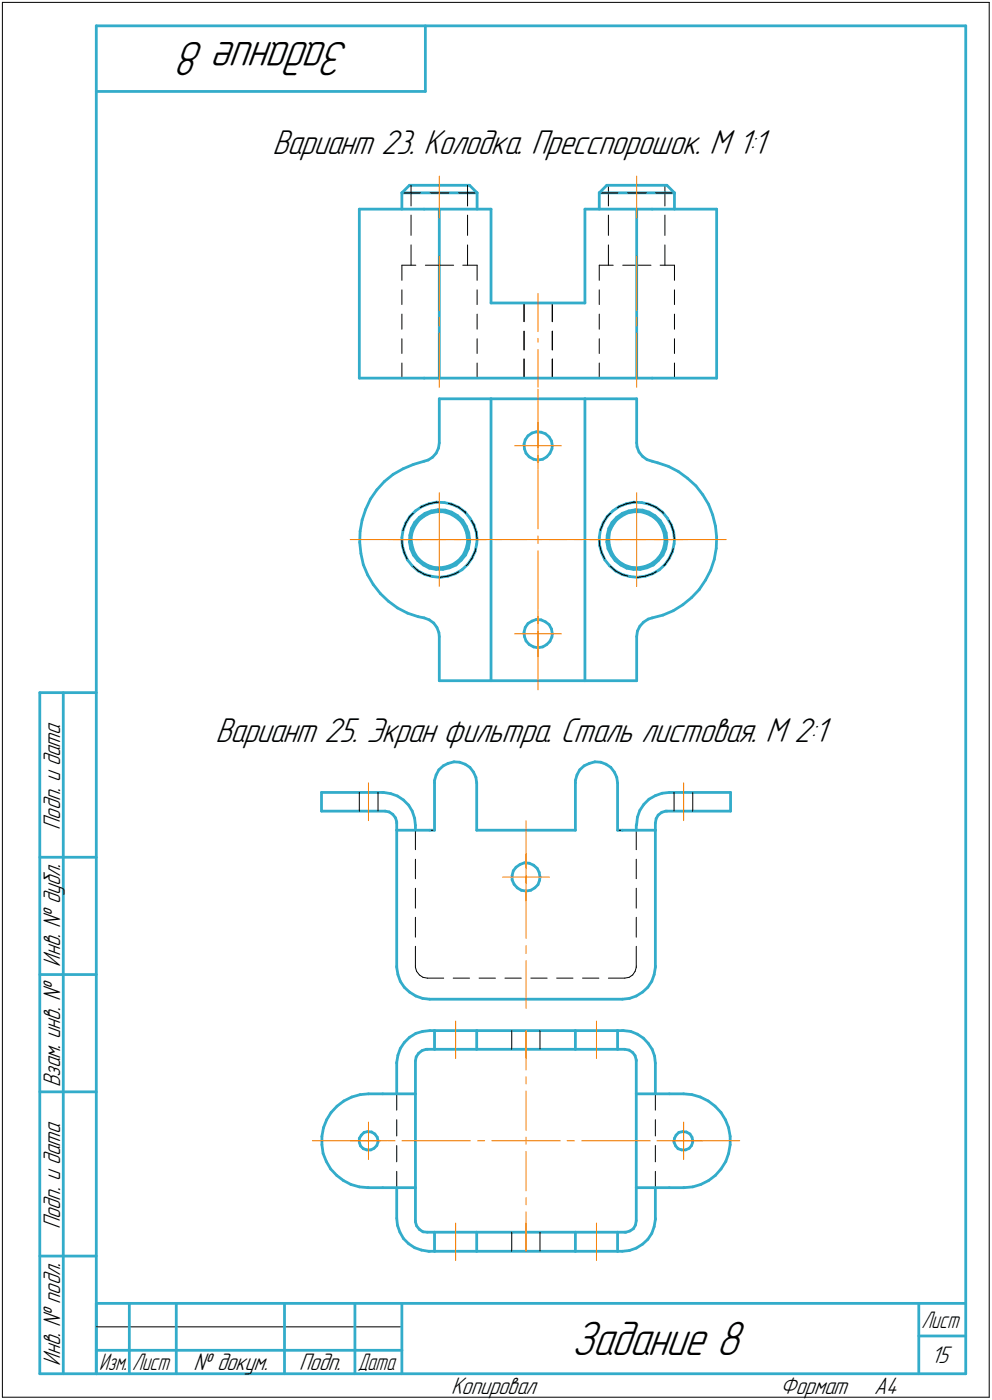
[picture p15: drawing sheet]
<svg xmlns="http://www.w3.org/2000/svg" width="211mm" height="298mm" viewBox="0 0 211 298" stroke-linecap="round" stroke-linejoin="round" font-family="sans-serif">
<defs><g id="words">
<g font-size="10.9">
<text x="74.4" y="9" transform="rotate(-180 74.4 9)">Задание 8</text>
<text x="121.6" y="288.5">Задание 8</text>
</g>
<g font-size="7.8">
<text x="58" y="32.7">Вариант 23. Колодка. Пресспорошок. М 1:1</text>
<text x="45.8" y="158">Вариант 25. Экран фильтра. Сталь листовая. М 2:1</text>
</g>
<g font-size="5.4">
<text x="12.8" y="176.7" transform="rotate(-90 12.8 176.7)">Подп. и дата</text>
<text x="12.8" y="205.8" transform="rotate(-90 12.8 205.8)">Инв. № дубл.</text>
<text x="12.8" y="231.6" transform="rotate(-90 12.8 231.6)">Взам. инв. №</text>
<text x="12.8" y="261.7" transform="rotate(-90 12.8 261.7)">Подп. и дата</text>
<text x="12.8" y="290.8" transform="rotate(-90 12.8 290.8)">Инв. № подл.</text>
<text x="41.2" y="291.8">№ докум.</text>
<text x="63.6" y="291.8">Подп.</text>
<text x="198.1" y="290.3">15</text>
<text x="96" y="296.8">Копировал</text>
<text x="166" y="296.8">Формат</text>
<text x="186" y="296.8">A4</text>
</g>
<g font-size="5.3">
<text x="196.1" y="282.8">Лист</text>
<text x="21.1" y="291.8">Изм.</text>
<text x="28.1" y="291.8">Лист</text>
<text x="76.1" y="291.8">Дата</text>
</g>
</g></defs>
<g fill="none" stroke="#33acca" stroke-width=".59">
<path d="M20.5 5.5v287zM20.5 5.5h185zM20.5 19.5h70zM90.5 5.5v14zM205.5 5.5v287zM87.1 39.5h6.4zM93.5 39.5h6.4zM99.9 39.5l1.6 1.6zM129.1 39.5h6.4zM135.5 39.5h6.4zM141.9 39.5l1.6 1.6zM76.5 44.5h13.8z"/>
<path d="M76.5 44.5v36zM85.5 41.1h8zM85.5 41.1l1.6-1.6zM85.5 41.1v3.4zM90.3 44.5h3.2zM93.5 44.5v36zM93.5 41.1h8zM93.5 44.5h11zM101.5 41.1v3.4zM104.5 44.5v20zM124.5 44.5v20zM124.5 44.5h11z"/>
<path d="M127.5 41.1h8zM127.5 41.1v3.4zM127.5 41.1l1.6-1.6zM135.5 41.1h8zM135.5 44.5v36zM135.5 44.5h3.3zM138.8 44.5h13.7zM143.5 41.1v3.4zM152.5 44.5v36zM104.5 64.5h20zM76.5 80.5h13.8zM85.8 99.8l2.2-.9z"/>
<path d="M88 98.9l2.3-.7zM90.3 80.5h3.2zM90.3 98.2l.8-.2zM91.1 98l.9-.6zM92.8 96.5l-.8 .9zM93.3 95.4l-.5 1.1zM93.5 80.5h42zM93.5 84.9v9.4zM93.5 84.9h11zM93.5 94.3l-.2 1.1zM104.5 84.9v60zM104.5 84.9h20z"/>
<path d="M111.5 94.6l.1 1zM111.6 95.6l.3 .9zM111.8 93.6l-.3 1zM111.9 96.5l.7 .8zM112.4 92.8l.8-.6zM112.4 92.8l-.6 .8zM112.6 97.3l.9 .5zM113.2 92.2l.9-.3zM113.5 97.8l1 .2zM114.1 91.9l1 .1zM114.5 98l1-.2zM115.1 92l1 .4z"/>
<path d="M115.5 97.8l.8-.5zM116.1 92.4l.7 .6zM116.8 93l.5 .9zM117 96.5l-.7 .8zM117.3 93.9l.2 1zM117.4 95.6l-.4 .9zM117.5 94.9l-.1 .7zM124.5 84.9h11zM124.5 84.9v60zM135.5 80.5h3.3zM135.5 84.9v9.4zM135.5 94.3l.1 .9z"/>
<path d="M135.6 95.2l.4 1.1zM136 96.3l.7 .9zM136.7 97.2l1 .7zM137.7 97.9l1.1 .3zM138.8 80.5h13.7zM138.8 98.2l1.2 .4zM140 98.6l2.2 .7zM142.2 99.3l2.2 1.1zM76.5 115.5l.3 2.4zM76.6 113.1l-.1 2.4zM76.8 117.9l.5 2.3zM77 110.7l-.4 2.4z"/>
<path d="M77.8 108.5l-.8 2.2zM78.8 106.3l-1 2.2zM80.2 104.3l-1.4 2zM81.8 102.5l1.9-1.5zM81.8 102.5l-1.6 1.8zM83.7 101l2.1-1.2zM85.5 114.5l.1 1.7zM85.6 116.2l.4 1.5zM85.8 112.9l-.3 1.6zM86 117.7l.7 1.5zM86.4 111.3l-.6 1.6zM86.7 119.2l1 1.3z"/>
<path d="M87.1 115.4l.3 1.4zM87.2 110l-.8 1.3zM87.2 114l-.1 1.4zM87.4 116.8l.6 1.4zM87.5 114.6l.1 1.4zM87.5 112.5l-.3 1.5zM87.6 116l.5 1.4zM87.7 113.2l-.2 1.4zM88 118.2l.9 1.2zM88.1 117.4l.6 1.2zM88.2 111.3l-.7 1.2zM88.3 111.9l-.6 1.3z"/>
<path d="M88.4 108.8l1.3-.9zM88.4 108.8l-1.2 1.2zM88.7 118.6l1 1zM88.9 119.4l1.2 .9zM89.2 110.7l1.1-.8zM89.2 110.7l-.9 1.2zM89.2 110.2l1.2-.9zM89.2 110.2l-1 1.1zM89.7 107.9l1.6-.6zM89.7 119.6l1.3 .8zM90.3 109.9l1.2-.7zM90.4 109.3l1.4-.5z"/>
<path d="M91.3 107.3l1.6-.4zM91.5 109.2l1.5-.2zM91.8 108.8l1.4-.3zM92.9 106.9l1.7 .1zM93 109h1.3zM93.2 108.5l1.5 .1zM94.3 109l1.5 .4zM94.6 107l1.5 .4zM94.7 108.6l1.4 .5zM95.8 109.4l1.1 .7zM96.1 107.4l1.5 .6zM96.1 109.1l1.3 .7z"/>
<path d="M96.9 110.1l1.1 .9zM97.4 109.8l1.1 1zM97.6 108l1.4 1.1zM98 111l.8 1.2zM98.5 110.8l.7 1.3zM98.6 118.2l-1 1.1zM98.8 112.2l.5 1.3zM99 109.1l1 1.2zM99.1 118.2l-1 1.1zM99.1 116.9l-.5 1.3zM99.2 112.1l.5 1.4zM99.3 113.5l.2 1.4z"/>
<path d="M99.5 115.6l-.4 1.3zM99.5 114.9v.7zM99.7 116.8l-.6 1.4zM99.7 113.5l.2 1.4zM99.9 115.4l-.2 1.4zM99.9 114.9v.5zM100 110.3l.8 1.5zM100.4 118.9l-.9 1.3zM100.8 111.8l.5 1.5zM101.1 117.4l-.7 1.5zM101.3 113.3l.2 1.6zM101.4 115.8l-.3 1.6z"/>
<path d="M101.5 114.9l-.1 .9zM127.5 114.5l.1 1.7zM127.6 116.2l.4 1.5zM127.8 112.9l-.3 1.6zM128 117.7l.7 1.5zM128.4 111.3l-.6 1.6zM128.7 119.2l1 1.3zM129.1 115.4l.3 1.4zM129.2 110l-.8 1.3zM129.2 114l-.1 1.4zM129.4 116.8l.6 1.4zM129.5 114.6l.1 1.4z"/>
<path d="M129.5 112.5l-.3 1.5zM129.6 116l.4 1.4zM129.7 113.2l-.2 1.4zM130 117.4l.7 1.2zM130 118.2l.9 1.2zM130.2 111.3l-.7 1.2zM130.3 111.9l-.6 1.3zM130.4 108.8l1.3-.9zM130.4 108.8l-1.2 1.2zM130.7 118.6l1 1zM130.9 119.4l1.2 .9zM131.1 110.7l1.1-.8z"/>
<path d="M131.1 110.7l-.8 1.2zM131.2 110.2l1.2-.9zM131.2 110.2l-1 1.1zM131.7 119.6l1.3 .8zM131.7 107.9l1.6-.6zM132.2 109.9l1.3-.7zM132.4 109.3l1.4-.5zM133.3 107.3l1.6-.4zM133.5 109.2l1.5-.2zM133.8 108.8l1.4-.3zM134.9 106.9l1.7 .1zM135 109h1.4z"/>
<path d="M135.2 108.5l1.5 .1zM136.4 109l1.4 .4zM136.6 107l1.5 .4zM136.7 108.6l1.4 .5zM137.8 109.4l1.2 .7zM138.1 107.4l1.5 .6zM138.1 109.1l1.3 .7zM139 110.1l1 .9zM139.4 109.8l1.1 1zM139.6 108l1.4 1.1zM140 111l.8 1.2zM140.5 110.8l.7 1.3z"/>
<path d="M140.5 118.2l-.9 1.1zM140.8 112.2l.5 1.3zM141 109.1l1 1.2zM141.1 118.2l-1 1.1zM141.1 116.9l-.6 1.3zM141.2 112.1l.5 1.4zM141.3 113.5l.2 1.4zM141.5 115.6l-.4 1.3zM141.5 114.9v.7zM141.6 116.8l-.5 1.4zM141.7 113.5l.2 1.4zM141.9 115.4l-.3 1.4z"/>
<path d="M141.9 114.9v.5zM142 110.3l.8 1.5zM142.4 118.9l-.9 1.3zM142.8 111.8l.5 1.5zM143.1 117.4l-.7 1.5zM143.3 113.3l.2 1.6zM143.4 115.8l-.3 1.6zM143.5 114.9l-.1 .9zM144.4 100.4l1.9 1.5zM146.3 101.9l1.8 1.6zM148.1 103.5l1.4 1.8zM149.5 105.3l1.3 2.1z"/>
<path d="M150.8 107.4l.8 2.2zM151.6 109.6l.6 2.4zM152 119.1l-.8 2.3zM152.2 112l.3 2.4zM152.4 116.8l-.4 2.3zM152.5 114.4l-.1 2.4zM77.3 120.2l.9 2.2zM78.2 122.4l1.2 2.1zM79.4 124.5l1.5 1.9zM80.9 126.4l1.7 1.6zM82.6 128l2 1.5zM84.6 129.5l2.1 1.1z"/>
<path d="M86.7 130.6l2.3 .7zM87.7 120.5l1.3 1.1zM89 121.6l1.4 .7zM89 131.3l1.3 .3zM90.1 120.3l1.3 .7zM90.3 131.6l1.1 .4zM90.4 122.3l1.6 .5zM91 120.4l1.3 .4zM91.4 121l1.4 .2zM91.4 132l.9 .7zM92 122.8l1.6 .1zM92.3 120.8l1.4 .1z"/>
<path d="M92.3 132.7l.7 .9zM92.8 121.2h1.4zM93 133.6l.4 1.1zM93.4 134.7l.1 .9zM93.5 135.6v9.3zM93.6 122.9l1.7-.2zM93.7 120.9l1.5-.3zM94.2 121.2l1.5-.3zM95.2 120.6l1.2-.5zM95.3 122.7l1.6-.5zM95.7 120.9l1.3-.6zM96.4 120.1l1.2-.8z"/>
<path d="M96.9 122.2l1.4-.9zM97 120.3l1.1-1zM98.3 121.3l1.2-1.1zM111.5 134.6l.1 1zM111.6 135.6l.3 .9zM111.8 133.6l-.3 1zM111.9 136.5l.7 .7zM112.4 132.8l.8-.6zM112.4 132.8l-.6 .8zM112.6 137.2l.9 .6zM113.2 132.2l.9-.3zM113.5 137.8l1 .1z"/>
<path d="M114.1 131.9l1 .1zM114.5 137.9l1-.1zM115.1 132l1 .4zM115.5 137.8l.8-.6zM116.1 132.4l.7 .6zM116.3 137.2l.7-.6zM116.8 133l.5 .9zM117.3 133.9l.2 1.1zM117.4 135.6l-.4 1zM117.5 135l-.1 .6zM129.7 120.5l1.3 1.1zM131 121.6l1.4 .7z"/>
<path d="M132.1 120.3l1.2 .7zM132.4 122.3l1.6 .5zM133 120.4l1.4 .4zM133.3 121l1.5 .2zM134 122.8l1.6 .1zM134.4 120.8l1.3 .1zM134.8 121.2h1.4zM135.5 135.6v9.3zM135.6 122.9l1.7-.2zM135.6 134.4l-.1 1.2zM135.7 120.9l1.5-.3zM136.1 133.3l-.5 1.1z"/>
<path d="M136.2 121.2l1.5-.3zM136.9 132.5l-.8 .8zM136.9 132.5l1-.7zM137.2 120.6l1.2-.5zM137.3 122.7l1.6-.5zM137.7 120.9l1.3-.6zM137.9 131.8l.9-.2zM138.4 120.1l1.2-.8zM138.8 131.6l2.3-.6zM138.9 122.2l1.4-.9zM139 120.3l1.1-1zM140.3 121.3l1.2-1.1z"/>
<path d="M141.1 131l2.2-1zM143.3 130l2-1.2zM145.3 128.8l1.9-1.5zM148.8 125.6l-1.6 1.7zM150.1 123.5l-1.3 2.1zM151.2 121.4l-1.1 2.1zM8.5 147.5v145zM8.5 147.5h12zM13.5 147.5v145zM93.5 144.9h11zM104.5 144.9h20zM124.5 144.9h11z"/>
<path d="M68.4 168.7v4zM68.4 168.7h10zM68.4 172.7h10zM78.4 168.7h3zM78.4 172.7h3.6zM81.4 168.7h.2zM81.6 168.7l1.5 .3zM82 172.7l.8 .2zM82.8 172.9l.8 .5zM83.1 169l1.5 .5zM83.6 173.4l.6 .8zM84.2 174.2l.2 .8z"/>
<path d="M84.4 175.3v1.5zM84.4 175v.3zM84.4 176.8v28.9zM84.4 176.8h7zM84.6 169.5l1.3 .8zM85.9 170.3l1.1 1.1zM87 171.4l.7 1.3zM87.7 172.7l.5 1.5zM88.2 174.2l.2 1.6zM88.4 175.8v1zM91.4 176.8h1.1zM92.5 166.7v10.1z"/>
<path d="M92.5 166.2v.5zM92.8 165l-.3 1.2zM93.4 163.9l.9-.8zM93.4 163.9l-.6 1.1zM94.3 163.1l1-.5zM95.3 162.6l1.3-.4zM96.6 162.2l1.2 .1zM97.8 162.3l1.2 .4zM99 162.7l1 .7zM100 163.4l.8 1zM100.8 164.4l.5 1.1zM101.3 165.5l.1 1.2z"/>
<path d="M101.4 176.8h21zM101.4 166.7v10.1zM122.4 166.2v.5zM122.4 166.7v10.1zM122.8 165l-.4 1.2zM123.4 163.9l.9-.8zM123.4 163.9l-.6 1.1zM124.3 163.1l1.1-.5zM125.4 162.6l1.2-.4zM126.6 162.2l1.2 .1zM127.8 162.3l1.1 .4zM128.9 162.7l1.1 .7z"/>
<path d="M130 163.4l.7 1zM130.7 164.4l.5 1.1zM131.2 165.5l.2 1.2zM131.4 176.8h1zM131.4 166.7v10.1zM132.4 176.8h7zM135.4 175.8v1zM135.5 175.5l-.1 .3zM135.6 174l-.1 1.5zM136.1 172.6l-.5 1.4zM137 171.3l-.9 1.3zM138.1 170.2l1.3-.8z"/>
<path d="M138.1 170.2l-1.1 1.1zM139.4 175.3v1.5zM139.4 176.8v28.9zM139.4 169.4l1.5-.5zM139.6 174.3l-.2 1zM140 173.6l-.4 .7zM140 173.6l.8-.6zM140.8 173l.8-.3zM140.9 168.9l1.5-.2zM141.6 172.7h.3zM141.9 172.7h3.6zM142.4 168.7h3.1z"/>
<path d="M145.5 172.7h9.9zM145.5 168.7h9.9zM155.4 168.7v4zM8.5 182.5h12zM109 186.4v1zM109 187.4l.4 .9zM109.2 185.4l-.2 1zM109.4 188.3l.7 .8zM109.8 184.7l.9-.6zM109.8 184.7l-.6 .7zM110.1 189.1l.8 .5zM110.7 184.1l.9-.4z"/>
<path d="M110.9 189.6l1 .1zM111.6 183.7l1 .1zM111.9 189.7l1-.1zM112.6 183.8l.9 .4zM112.9 189.6l.9-.5zM113.5 184.2l.8 .7zM113.8 189.1l.7-.7zM114.3 184.9l.4 .9zM114.7 185.8l.2 1zM114.8 187.5l-.3 .9zM114.9 186.8l-.1 .7zM8.5 207.5h12z"/>
<path d="M84.4 206l.3 1.5zM84.4 205.7v.3zM84.7 207.5l.5 1.5zM85.2 209l.8 1.2zM86 210.2l1.1 1zM87.1 211.2l1.4 .9zM88.5 212.1l1.4 .5zM89.9 212.6l1.5 .2zM89.9 219.6l1.5-.1zM91.4 212.8h41zM91.4 219.5h1.1zM92.5 219.5h8.9z"/>
<path d="M92.5 219.5v3.9zM101.4 219.5h21zM101.4 219.5v3.9zM122.4 219.5v3.9zM122.4 219.5h9zM131.4 219.5h1zM131.4 219.5v3.9zM132.4 212.8l1.5-.2zM132.4 219.5h.3zM132.7 219.5l1.5 .1zM133.9 212.6l1.5-.5zM134.2 219.6l1.4 .6z"/>
<path d="M135.4 212.1l1.3-.9zM136.7 211.2l1.1-1zM138.7 209l-.9 1.2zM139.2 207.5l-.5 1.5zM139.4 206l-.2 1.5zM139.4 205.7v.3zM8.5 232.5h12zM69.5 238.4l-.7 1.7zM70.4 236.9l-.9 1.5zM71.7 235.5l1.5-1.1zM71.7 235.5l-1.3 1.4zM73.2 234.4l1.6-.8z"/>
<path d="M74.8 233.6l1.8-.5zM76.6 233.1l1.8-.2zM78.4 232.9h3zM81.4 232.9h7zM84.4 226.4v6.5zM84.4 226.2v.2zM84.7 224.7l-.3 1.5zM85.2 223.3l-.5 1.4zM86 222l-.8 1.3zM87.1 220.9l1.4-.9zM87.1 220.9l-1.1 1.1zM88.4 225.9v7z"/>
<path d="M88.4 232.9v20zM88.5 220l1.4-.4zM88.6 225l-.2 .9zM89.1 224.3l-.5 .7zM89.1 224.3l.7-.6zM89.8 223.7l.9-.3zM90.7 223.4h.2zM90.9 223.4h1.6zM92.5 223.4h8.9zM101.4 223.4h21zM122.4 223.4h9zM131.4 223.4h1.5z"/>
<path d="M132.9 223.4l1 .2zM133.9 223.6l.7 .5zM134.6 224.1l.5 .7zM135.1 224.8l.3 .9zM135.4 225.9v7zM135.4 225.7v.2zM135.4 232.9v20zM135.4 232.9h7zM135.6 220.2l1.3 .9zM136.9 221.1l1 1.1zM137.9 222.2l.9 1.2zM138.8 223.4l.5 1.5z"/>
<path d="M139.3 224.9l.1 1.5zM139.4 226.4v6.5zM142.4 232.9h3.1zM145.5 232.9l1.7 .2zM147.2 233.1l1.8 .5zM149 233.6l1.7 .8zM150.7 234.4l1.4 1.1zM152.1 235.5l1.3 1.4zM153.4 236.9l.9 1.5zM154.3 238.4l.7 1.7zM68.5 242v1.8zM68.5 243.8l.2 1.8z"/>
<path d="M68.7 245.6l.7 1.7zM68.8 240.1l-.3 1.9zM69.4 247.3l1 1.6zM70.4 248.9l1.2 1.4zM71.6 250.3l1.5 1.1zM73.1 251.4l1.6 .8zM74.7 252.2l1.8 .5zM76.5 252.7l1.8 .2zM76.5 242.4v.8zM76.5 243.2l.2 .8zM76.7 244l.6 .6zM76.9 241.7l.6-.6z"/>
<path d="M76.9 241.7l-.4 .7zM77.3 244.6l.8 .3zM77.5 241.1l.7-.1zM78.1 244.9h.8zM78.2 241h.9zM78.3 252.9h.1M78.4 252.9h3zM78.9 244.9l.7-.4zM79.1 241l.7 .5zM79.6 244.5l.6-.6zM79.8 241.5l.5 .6zM80.3 242.1l.1 .8z"/>
<path d="M80.4 243.2l-.2 .7zM80.4 242.9v.3zM81.4 252.9h7zM84.4 252.9v6.5zM84.4 259.4l.2 1.5zM88.4 252.9v7zM88.4 259.9v.3zM135.4 252.9v7zM135.4 259.9l-.2 1zM135.4 252.9h7zM139.4 252.9v6.5zM139.4 259.7l-.2 1.5z"/>
<path d="M139.4 259.4v.3zM142.4 252.9h3.1zM143.4 243.2l.4 .8zM143.5 242.4l-.1 .8zM143.8 244l.5 .6zM143.8 241.7l-.3 .7zM144.3 244.6l.7 .3zM144.4 241.1l.9-.1zM144.4 241.1l-.6 .6zM145 244.9h.9zM145.3 241h.7zM145.5 252.9h.1"/>
<path d="M145.5 252.9l1.9-.2zM145.9 244.9l.7-.4zM146 241l.8 .5zM146.8 241.5l.4 .6zM147.2 243.9l-.6 .6zM147.2 242.1l.2 .8zM147.4 252.7l1.7-.5zM147.4 243.2l-.2 .7zM147.4 242.9v.3zM149.1 252.2l1.7-.8zM150.8 251.4l1.4-1.1zM153.4 248.9l-1.2 1.4z"/>
<path d="M154.4 247.3l-1 1.6zM155 240.1l.4 1.9zM155 245.6l-.6 1.7zM155.4 242v1.8zM155.4 243.8l-.4 1.8zM8.5 267.5h12zM20.5 277.5h185zM20.5 277.5v15zM27.5 277.5v15zM37.5 277.5v15zM60.5 277.5v15zM75.5 277.5v15z"/>
<path d="M84.6 260.9l.5 1.5zM85.1 262.4l.8 1.3zM85.5 277.5v15zM85.9 263.7l1.1 1.1zM87 264.8l1.2 .9zM88.2 265.7l1.5 .5zM88.4 260.2l.2 .8zM88.6 261l.6 .8zM89.2 261.8l.8 .5zM89.7 266.2l1.5 .2zM90 262.3l.9 .1zM90.9 262.4h1.6z"/>
<path d="M91.2 266.4h.2zM91.4 266.4h1.1zM92.5 266.4h8.9zM92.5 262.4h8.9zM92.5 262.4v4zM101.4 266.4h21zM101.4 262.4h21zM101.4 262.4v4zM122.4 262.4h9zM122.4 266.4h9zM122.4 262.4v4zM131.4 266.4h1z"/>
<path d="M131.4 262.4h1.5zM131.4 262.4v4zM132.4 266.4l1.5-.1zM132.9 262.4h.3zM133.2 262.4l.8-.3zM133.9 266.3l1.5-.5zM134 262.1l.8-.5zM135.2 260.9l-.4 .7zM135.4 265.8l1.3-.9zM136.7 264.9l1.1-1zM138.7 262.6l-.9 1.3zM139.2 261.2l-.5 1.4z"/>
<path d="M195.5 277.5v15zM8.5 292.5h12zM20.5 292.5h185zM20.5 287.5h7zM27.5 287.5h10zM37.5 287.5h23zM60.5 287.5h15zM75.5 287.5h10zM195.5 284.5h10z"/>
</g>
<g fill="none" stroke="#000" stroke-width=".21">
<path d="M.5 .5v297zM.5 .5h210zM210.5 .5v297zM87.5 39.5v4.4zM99.5 39.5v4.4zM129.5 39.5v4.4zM141.5 39.5v4.4zM85.5 41.1h4zM85.5 56.5v3.2zM85.5 56.5h3zM87.5 52.2v4.3zM87.5 45.8v4.3z"/>
<path d="M90.5 56.5h3zM91.5 41.1h4zM93.5 56.5h3zM97.5 41.1h4zM98.5 56.5h3zM99.5 52.2v4.3zM99.5 45.8v4.3zM101.5 56.5v3.2zM127.5 41.1h4zM127.5 56.5v3.2zM127.5 56.5h3zM129.5 52.2v4.3z"/>
<path d="M129.5 45.8v4.3zM132.5 56.5h3zM133.5 41.1h4zM135.5 56.5h3zM139.5 41.1h4zM140.5 56.5h3zM141.5 52.2v4.3zM141.5 45.8v4.3zM143.5 56.5v3.2zM85.5 77.3v3.2zM85.5 72.1v3.2zM85.5 66.9v3.2z"/>
<path d="M85.5 61.7v3.2zM101.5 77.3v3.2zM101.5 72.1v3.2zM101.5 66.9v3.2zM101.5 61.7v3.2zM111.5 76.5v4zM111.5 70.5v4zM111.5 64.5v4zM117.5 76.5v4zM117.5 70.5v4zM117.5 64.5v4zM127.5 77.3v3.2z"/>
<path d="M127.5 72.1v3.2zM127.5 66.9v3.2zM127.5 61.7v3.2zM143.5 77.3v3.2zM143.5 72.1v3.2zM143.5 66.9v3.2zM143.5 61.7v3.2zM85.5 115l.1 1.2zM85.6 116.2l.4 1.5zM85.8 112.9h.1M86 117.7l.6 1.3zM86.4 111.3l-.6 1.6z"/>
<path d="M87.2 110l-.8 1.3zM87.9 109.3l-.7 .7zM89.4 108.1l.3-.2zM89.7 107.9l1.6-.6zM91.3 107.3l1.6-.4zM92.9 106.9h.6zM95.4 107.2l.7 .2zM96.1 107.4l1.5 .6zM97.6 108l1.4 1.1zM99 109.1l.1 .2zM100.3 110.8l.5 1zM100.4 118.9l-.9 1.3z"/>
<path d="M100.8 111.8l.5 1.5zM101.1 117.4l-.7 1.5zM101.3 116.8l-.2 .6zM101.3 113.3l.2 1.6zM127.5 115l.1 1.2zM127.6 116.2l.4 1.5zM127.8 112.9h.1M128 117.7l.7 1.3zM128.4 111.3l-.6 1.6zM129.2 110l-.8 1.3zM129.9 109.3l-.7 .7zM131.4 108.1l.3-.2z"/>
<path d="M131.7 107.9l1.6-.6zM133.3 107.3l1.6-.4zM134.9 106.9h.6zM137.4 107.2l.7 .2zM138.1 107.4l1.5 .6zM139.6 108l1.4 1.1zM141 109.1l.1 .2zM142.3 110.8l.5 1zM142.4 118.9l-.9 1.3zM142.8 111.8l.5 1.5zM143.1 117.4l-.7 1.5zM143.3 116.8l-.2 .6z"/>
<path d="M143.3 113.3l.2 1.6zM87.9 120.6l1.1 1zM89 121.6l1.4 .7zM90.4 122.3l1.2 .4zM93.6 122.9h.1M93.6 122.9l1.7-.2zM95.3 122.7l1.6-.5zM96.9 122.2l.7-.4zM99.1 120.5l.4-.3zM129.9 120.6l1.1 1zM131 121.6l1.4 .7zM132.4 122.3l1.2 .4z"/>
<path d="M135.6 122.9h.1M135.6 122.9l1.7-.2zM137.3 122.7l1.6-.5zM138.9 122.2l.7-.4zM141.2 120.5l.3-.3zM76.5 168.7v4zM80.4 168.7v4zM84.4 176.8h4zM88.4 176.8h2.5zM88.4 176.8v4.1zM90.9 176.8h1.6zM131.4 176.8h1.5z"/>
<path d="M132.9 176.8h2.5zM135.4 176.8h4zM135.4 176.8v4.1zM143.4 168.7v4zM147.4 168.7v4zM88.4 195.3v4.3zM88.4 189.1v4.3zM88.4 183v4.1zM135.4 195.3v4.3zM135.4 189.1v4.3zM135.4 183v4.1zM88.4 206l.2 .8z"/>
<path d="M88.4 205.7v.3zM88.4 201.5v4.2zM88.6 206.8l.6 .8zM89.2 207.6l.8 .5zM90 208.1l.9 .2zM90.9 208.3h3.5zM96.4 208.3h3.5zM101.9 208.3h3.5zM107.4 208.3h3.5zM108.9 219.5v3.9zM112.9 208.3h3.5zM114.9 219.5v3.9z"/>
<path d="M118.4 208.3h3.5zM124 208.3h3.4zM129.5 208.3h3.4zM132.9 208.3l1-.2zM133.9 208.1l.7-.5zM135.1 206.8l-.5 .8zM135.4 206l-.3 .8zM135.4 205.7v.3zM135.4 201.5v4.2zM84.4 232.9v3.5zM84.4 238.4v3.5zM139.4 232.9v3.5z"/>
<path d="M139.4 238.4v3.5zM84.4 243.9v3.5zM84.4 249.4v3.5zM139.4 243.9v3.5zM139.4 249.4v3.5zM108.9 262.4v4zM114.9 262.4v4zM.5 297.5h210zM20.5 282.5h65z"/>
</g>
<g fill="none" stroke="#ff8000" stroke-width=".21">
<path d="M93.5 37.5v9zM135.5 37.5v9zM93.5 54.5v11.6zM135.5 54.5v11.6zM93.5 70.9v11.6zM93.5 67.6v1.8zM114.5 74.4v8.1zM114.5 72.1v.8zM114.5 62.5v8.1zM135.5 70.9v11.6zM135.5 67.6v1.8zM109.5 94.9h5z"/>
<path d="M114.5 94.9h5zM114.5 94.9v5zM114.5 89.9v5zM114.5 82.9v12.5zM114.5 96.9v1.7zM74.5 114.9h12.3zM82.5 114.9h12.5zM83.5 114.9h10zM88.3 114.9h1.6zM91.4 114.9h12.3zM93.5 114.9h10zM93.5 114.9v10z"/>
<path d="M93.5 104.9v10zM96.5 114.9h1.6zM99.7 114.9h12.5zM105.2 114.9h1.6zM108.4 114.9h12.2zM113.7 114.9h1.6zM114.5 100.1v12.5zM114.5 114.1v1.6zM114.5 117.3v12.5zM116.8 114.9h12.6zM122.2 114.9h1.6zM125.2 114.9h12.4z"/>
<path d="M125.5 114.9h10zM130.8 114.9h1.6zM133.9 114.9h12.6zM135.5 114.9h10zM135.5 114.9v10zM135.5 104.9v10zM139.1 114.9h1.5zM142.2 114.9h12.3zM109.5 135h5zM114.5 135h5zM114.5 135v5zM114.5 130v5z"/>
<path d="M114.5 131.2v1.7zM114.5 134.4v12.5zM78.4 166.7v8.1zM111.9 174.8v10.1zM145.5 166.7v8.1zM106.9 186.8h5zM111.9 186.8h5zM111.9 186.8v5zM111.9 181.8v5zM111.9 189.7v10.1zM111.9 186.4v1.7zM96.9 217.4v8z"/>
<path d="M111.9 204.6v10.1zM111.9 201.3v1.7zM111.9 219.5v5.9zM111.9 219.5v8.3zM126.9 217.4v8zM78.4 238.9v4zM111.9 232.3v8.4zM111.9 229.3v1.5zM145.5 238.9v4zM66.5 242.9h14.4zM74.4 242.9h4zM78.4 242.9h4z"/>
<path d="M78.4 242.9v4zM82.5 242.9h1.6zM85.5 242.9h14.6zM101.6 242.9h1.5zM104.6 242.9h14.6zM111.9 258.1v8.3zM111.9 255v1.5zM111.9 245.2v8.4zM111.9 242.1v1.6zM120.6 242.9h1.7zM123.8 242.9h14.5zM139.8 242.9h1.6z"/>
<path d="M141.4 242.9h4.1zM142.9 242.9h14.5zM145.5 242.9h3.9zM145.5 242.9v4zM96.9 260.4v8zM111.9 260.4v6zM126.9 260.4v8z"/>
</g>
<g fill="#fff" stroke="#fff" stroke-width=".21">
<path d="M58 27.1h106.2zM58 27.2h106.2zM58 27.3h106.2zM58 27.3h106.2zM58 27.4h106.2zM58 27.5h106.2zM58 27.6h106.2zM58 27.7h106.2zM58 27.8h106.2zM58 27.9h106.2zM58 27.9h106.2zM58 28h106.2zM58 28.1h106.2zM58 28.2h106.2zM58 28.3h106.2zM58 28.4h106.2zM58 28.4h106.2zM58 28.5h106.2zM58 28.6h106.2zM58 28.7h106.2zM58 28.8h106.2zM58 28.9h106.2zM58 29h106.2zM58 29h106.2zM58 29.1h106.2zM58 29.2h106.2zM58 29.3h106.2zM58 29.4h106.2zM58 29.5h106.2zM58 29.5h106.2zM58 29.6h106.2zM58 29.7h106.2zM58 29.8h106.2zM58 29.9h106.2zM58 30h106.2zM58 30.1h106.2zM58 30.1h106.2zM58 30.2h106.2zM58 30.3h106.2zM58 30.4h106.2zM58 30.5h106.2zM58 30.6h106.2zM58 30.6h106.2zM58 30.7h106.2zM58 30.8h106.2zM58 30.9h106.2zM58 31h106.2zM58 31.1h106.2zM58 31.2h106.2zM58 31.2h106.2zM58 31.3h106.2zM58 31.4h106.2zM58 31.5h106.2zM58 31.6h106.2zM58 31.7h106.2zM58 31.7h106.2zM58 31.8h106.2zM58 31.9h106.2zM58 32h106.2zM58 32.1h106.2zM58 32.2h106.2zM58 32.3h106.2zM58 32.3h106.2zM58 32.4h106.2zM58 32.5h106.2zM58 32.6h106.2zM58 32.7h106.2zM58 32.8h106.2zM58 32.9h106.2zM58 32.9h106.2zM58 33h106.2zM58 33.1h106.2zM58 33.2h106.2zM58 33.3h106.2zM58 33.4h106.2zM58 33.4h106.2zM58 33.5h106.2zM58 33.6h106.2zM58 33.7h106.2zM58 33.8h106.2zM58 33.9h106.2zM58 34h106.2zM58 34h106.2zM58 34.1h106.2z"/>
<path d="M45.8 152.3h131.3zM45.8 152.4h131.3zM45.8 152.5h131.3zM45.8 152.6h131.3zM45.8 152.7h131.3zM45.8 152.7h131.3zM45.8 152.8h131.3zM45.8 152.9h131.3zM45.8 153h131.3zM45.8 153.1h131.3zM45.8 153.2h131.3zM45.8 153.2h131.3zM45.8 153.3h131.3zM45.8 153.4h131.3zM45.8 153.5h131.3zM45.8 153.6h131.3zM45.8 153.7h131.3zM45.8 153.8h131.3zM45.8 153.8h131.3zM45.8 153.9h131.3zM45.8 154h131.3zM45.8 154.1h131.3zM45.8 154.2h131.3zM45.8 154.3h131.3zM45.8 154.3h131.3zM45.8 154.4h131.3zM45.8 154.5h131.3zM45.8 154.6h131.3zM45.8 154.7h131.3zM45.8 154.8h131.3zM45.8 154.9h131.3zM45.8 154.9h131.3zM45.8 155h131.3zM45.8 155.1h131.3zM45.8 155.2h131.3zM45.8 155.3h131.3zM45.8 155.4h131.3zM45.8 155.4h131.3zM45.8 155.5h131.3zM45.8 155.6h131.3zM45.8 155.7h131.3zM45.8 155.8h131.3zM45.8 155.9h131.3zM45.8 156h131.3zM45.8 156h131.3zM45.8 156.1h131.3zM45.8 156.2h131.3zM45.8 156.3h131.3zM45.8 156.4h131.3zM45.8 156.5h131.3zM45.8 156.5h131.3zM45.8 156.6h131.3zM45.8 156.7h131.3zM45.8 156.8h131.3zM45.8 156.9h131.3zM45.8 157h131.3zM45.8 157.1h131.3zM45.8 157.1h131.3zM45.8 157.2h131.3zM45.8 157.3h131.3zM45.8 157.4h131.3zM45.8 157.5h131.3zM45.8 157.6h131.3zM45.8 157.6h131.3zM45.8 157.7h131.3zM45.8 157.8h131.3zM45.8 157.9h131.3zM45.8 158h131.3zM45.8 158.1h131.3zM45.8 158.2h131.3zM45.8 158.2h131.3zM45.8 158.3h131.3zM45.8 158.4h131.3zM45.8 158.5h131.3zM45.8 158.6h131.3zM45.8 158.7h131.3zM45.8 158.7h131.3zM45.8 158.8h131.3zM45.8 158.9h131.3zM45.8 159h131.3zM45.8 159.1h131.3zM45.8 159.2h131.3zM45.8 159.3h131.3zM45.8 159.3h131.3zM45.8 159.4h131.3z"/>
</g>
<use href="#words"/>
</svg>
